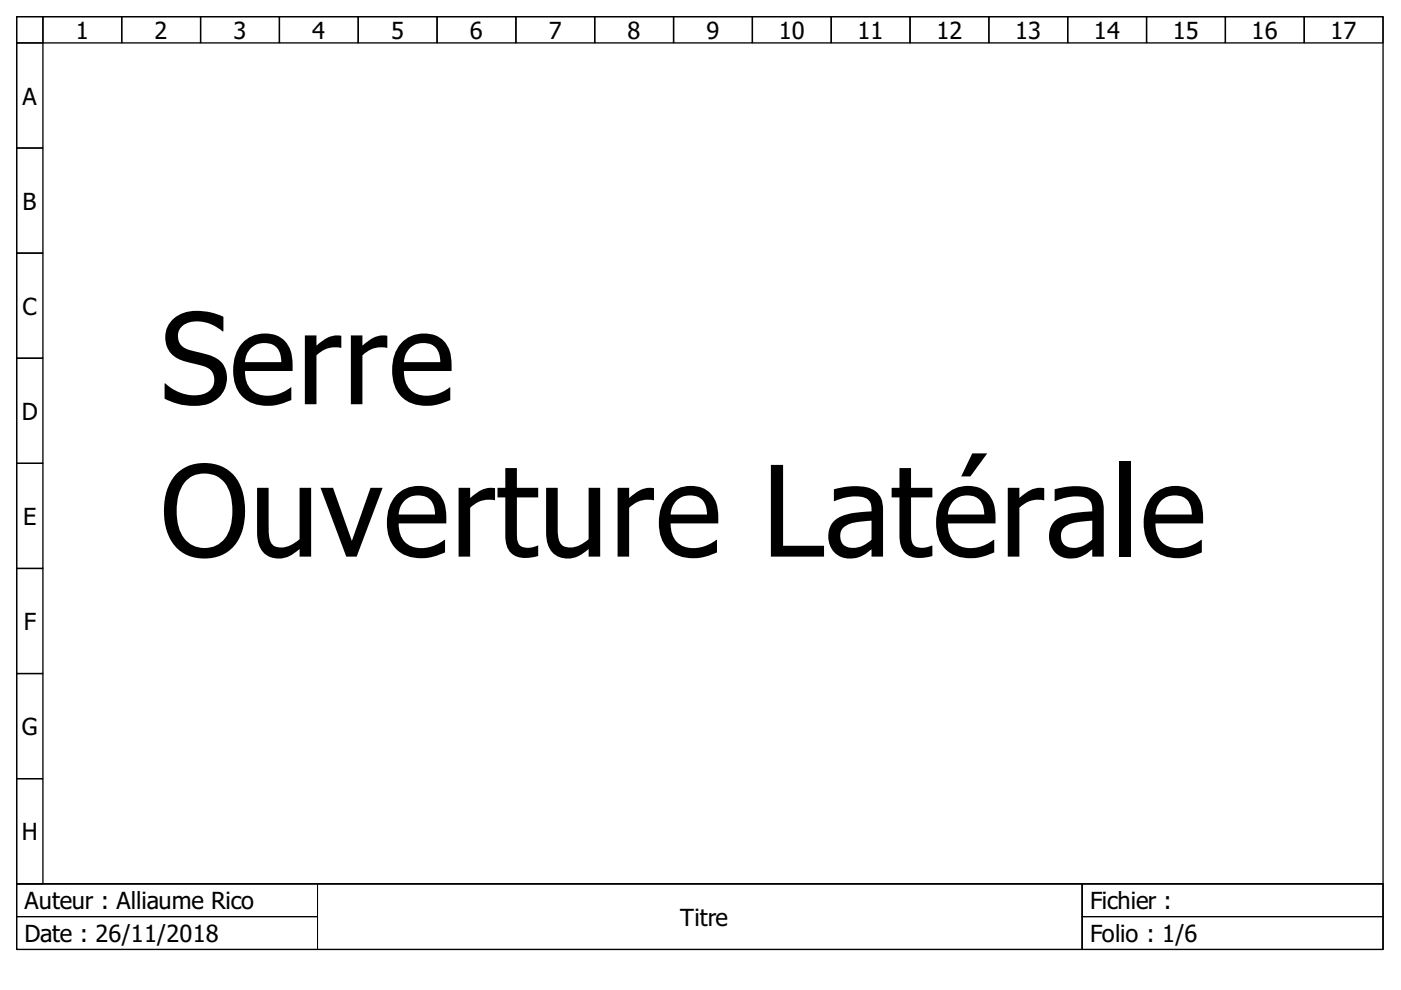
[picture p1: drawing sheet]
<svg xmlns="http://www.w3.org/2000/svg" width="297mm" height="210mm" viewBox="0 0 297 210" stroke-linecap="round" stroke-linejoin="round" font-family="sans-serif">
<defs><g id="words">
<g font-size="26.7">
<text x="33.9" y="85.7">Serre</text>
<text x="33.9" y="118">Ouverture Latérale</text>
</g>
<g font-size="5">
<text x="16.1" y="8.3">1</text>
<text x="32.8" y="8.3">2</text>
<text x="49.5" y="8.3">3</text>
<text x="66.2" y="8.3">4</text>
<text x="82.9" y="8.3">5</text>
<text x="99.6" y="8.3">6</text>
<text x="116.3" y="8.3">7</text>
<text x="133.1" y="8.3">8</text>
<text x="149.8" y="8.3">9</text>
<text x="165.1" y="8.3">10</text>
<text x="181.8" y="8.3">11</text>
<text x="198.5" y="8.3">12</text>
<text x="215.2" y="8.3">13</text>
<text x="231.9" y="8.3">14</text>
<text x="248.7" y="8.3">15</text>
<text x="265.4" y="8.3">16</text>
<text x="282.1" y="8.3">17</text>
<text x="4.8" y="22.2">A</text>
<text x="4.8" y="44.5">B</text>
<text x="4.8" y="66.8">C</text>
<text x="4.6" y="89">D</text>
<text x="4.9" y="111.3">E</text>
<text x="5.1" y="133.6">F</text>
<text x="4.6" y="155.9">G</text>
<text x="4.6" y="178.2">H</text>
<text x="5.2" y="192.8">Auteur : Alliaume Rico</text>
<text x="144.2" y="196.3">Titre</text>
<text x="231.1" y="192.8">Fichier :</text>
<text x="5.2" y="199.8">Date : 26/11/2018</text>
<text x="231.1" y="199.8">Folio : 1/6</text>
</g>
</g></defs>
<g fill="none" stroke="#000" stroke-width=".28">
<path d="M3.5 3.5h289.7v183.9h-289.7zM3.5 3.5h5.6v5.6h-5.6zM3.5 9.1h5.6v22.3h-5.6zM9.1 3.5h16.7v5.6h-16.7zM25.8 3.5h16.7v5.6h-16.7zM42.5 3.5h16.7v5.6h-16.7zM59.2 3.5h16.8v5.6h-16.8zM76 3.5h16.7v5.6h-16.7zM92.7 3.5h16.7v5.6h-16.7zM109.4 3.5h16.7v5.6h-16.7zM126.1 3.5h16.7v5.6h-16.7zM142.8 3.5h16.7v5.6h-16.7z"/>
<path d="M159.5 3.5h16.7v5.6h-16.7zM176.2 3.5h16.8v5.6h-16.8zM193 3.5h16.7v5.6h-16.7zM209.7 3.5h16.7v5.6h-16.7zM226.4 3.5h16.7v5.6h-16.7zM243.1 3.5h16.7v5.6h-16.7zM259.8 3.5h16.7v5.6h-16.7zM276.5 3.5h16.7v5.6h-16.7zM3.5 31.4h5.6v22.3h-5.6zM3.5 53.7h5.6v22.3h-5.6zM3.5 76h5.6v22.2h-5.6zM3.5 98.2h5.6v22.3h-5.6z"/>
<path d="M3.5 120.5h5.6v22.3h-5.6zM3.5 142.8h5.6v22.3h-5.6zM3.5 165.1h5.6v22.3h-5.6zM3.5 187.4h289.7v13.9h-289.7z"/>
</g>
<path d="M3.5 187.4h63.8v6.9h-63.8zM3.5 194.3h63.8v7h-63.8zM67.3 187.4h162.1v13.9h-162.1zM229.4 187.4h63.8v6.9h-63.8zM229.4 194.3h63.8v7h-63.8z" fill="none" stroke="#000" stroke-width=".21"/>
<use href="#words"/>
</svg>
